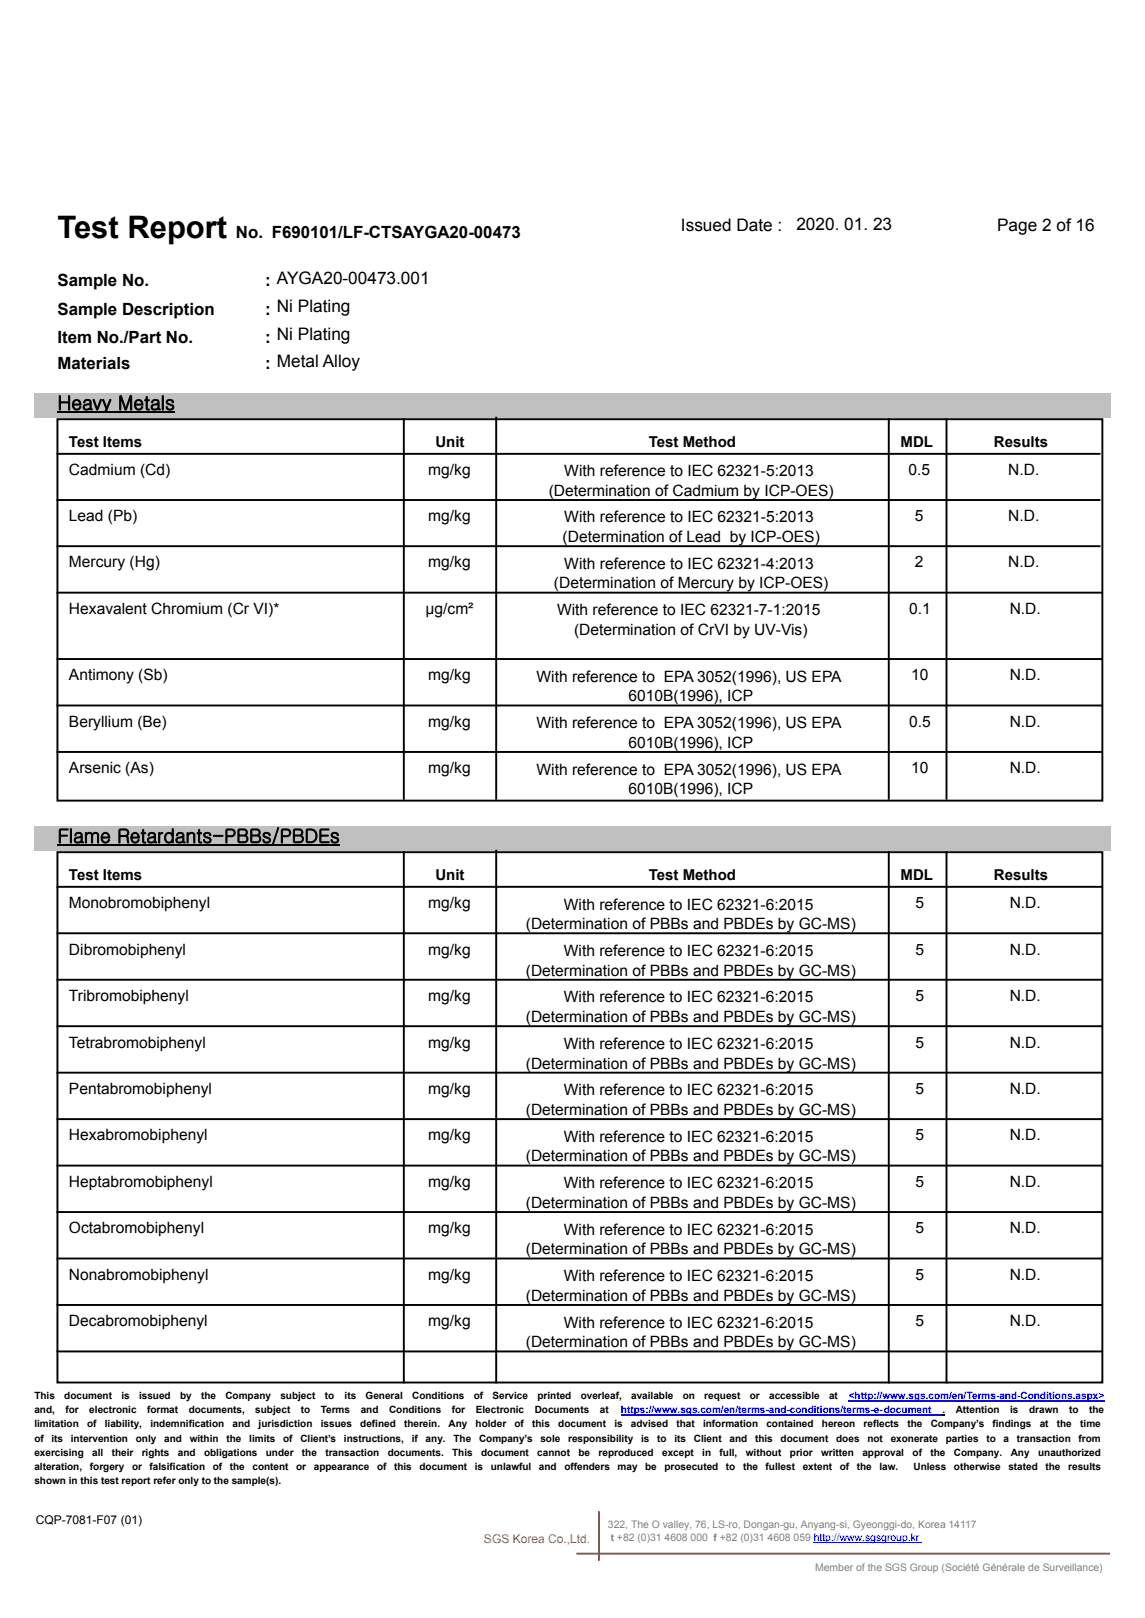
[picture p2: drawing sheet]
<svg xmlns="http://www.w3.org/2000/svg" width="210mm" height="297mm" viewBox="0 0 210 297" stroke-linecap="round" stroke-linejoin="round" font-family="sans-serif">
<defs><g id="words">
<text font-size="5.7" x="10.5" y="43.6">Test Report</text>
<g font-size="3.5">
<text x="10.5" y="75.1">Heavy Metals</text>
<text x="10.5" y="154.5">Flame Retardants-PBBs/PBDEs</text>
</g>
<g font-size="3.2">
<text x="124.8" y="42.4">Issued Date :</text>
<text x="146" y="42.1">2020. 01. 23</text>
<text x="182.8" y="42.4">Page 2 of 16</text>
</g>
<g font-size="3.1">
<text x="43.3" y="43.6">No. F690101/LF-CTSAYGA20-00473</text>
<text x="10.5" y="52.5">Sample No.</text>
<text x="48.6" y="52.5">: AYGA20-00473.001</text>
<text x="10.5" y="57.7">Sample Description</text>
<text x="48.6" y="57.7">: Ni Plating</text>
<text x="10.5" y="62.8">Item No./Part No.</text>
<text x="48.6" y="62.8">: Ni Plating</text>
<text x="10.5" y="67.6">Materials</text>
<text x="48.6" y="67.6">: Metal Alloy</text>
</g>
<g font-size="2.9">
<text x="12.6" y="87.1">Cadmium (Cd)</text>
<text x="78.5" y="87.1">mg/kg</text>
<text x="103.5" y="87.3">With reference to IEC 62321-5:2013</text>
<text x="166.5" y="87.1">0.5</text>
<text x="184.8" y="87.1">N.D.</text>
<text x="12.6" y="95.5">Lead (Pb)</text>
<text x="78.5" y="95.5">mg/kg</text>
<text x="100.6" y="90.9">(Determination of Cadmium by ICP-OES)</text>
<text x="103.5" y="95.8">With reference to IEC 62321-5:2013</text>
<text x="167.7" y="95.5">5</text>
<text x="184.8" y="95.5">N.D.</text>
<text x="103.1" y="99.4">(Determination of Lead by ICP-OES)</text>
<text x="12.6" y="104">Mercury (Hg)</text>
<text x="78.5" y="104">mg/kg</text>
<text x="101.5" y="107.9">(Determination of Mercury by ICP-OES)</text>
<text x="103.5" y="104.3">With reference to IEC 62321-4:2013</text>
<text x="167.7" y="104">2</text>
<text x="184.8" y="104">N.D.</text>
<text x="12.6" y="112.6">Hexavalent Chromium (Cr VI)*</text>
<text x="78" y="112.6">µg/cm²</text>
<text x="102.1" y="112.8">With reference to IEC 62321-7-1:2015</text>
<text x="166.7" y="112.6">0.1</text>
<text x="185.1" y="112.6">N.D.</text>
<text x="105.2" y="116.4">(Determination of CrVI by UV-Vis)</text>
<text x="12.6" y="124.8">Antimony (Sb)</text>
<text x="78.5" y="124.8">mg/kg</text>
<text x="98.4" y="125">With reference to EPA 3052(1996), US EPA</text>
<text x="167.1" y="124.8">10</text>
<text x="185.1" y="124.8">N.D.</text>
<text x="115.2" y="128.6">6010B(1996), ICP</text>
<text x="12.6" y="133.3">Beryllium (Be)</text>
<text x="78.5" y="133.3">mg/kg</text>
<text x="98.4" y="133.5">With reference to EPA 3052(1996), US EPA</text>
<text x="115.2" y="137.1">6010B(1996), ICP</text>
<text x="166.7" y="133.3">0.5</text>
<text x="185.1" y="133.3">N.D.</text>
<text x="12.6" y="141.8">Arsenic (As)</text>
<text x="78.5" y="141.8">mg/kg</text>
<text x="98.4" y="142">With reference to EPA 3052(1996), US EPA</text>
<text x="167.1" y="141.8">10</text>
<text x="185.1" y="141.8">N.D.</text>
<text x="115.2" y="145.6">6010B(1996), ICP</text>
<text x="12.6" y="166.5">Monobromobiphenyl</text>
<text x="78.5" y="166.5">mg/kg</text>
<text x="103.4" y="166.8">With reference to IEC 62321-6:2015</text>
<text x="167.9" y="166.5">5</text>
<text x="185.1" y="166.5">N.D.</text>
<text x="96.4" y="170.4">(Determination of PBBs and PBDEs by GC-MS)</text>
<text x="12.6" y="175">Dibromobiphenyl</text>
<text x="78.5" y="175">mg/kg</text>
<text x="96.4" y="178.9">(Determination of PBBs and PBDEs by GC-MS)</text>
<text x="103.4" y="175.3">With reference to IEC 62321-6:2015</text>
<text x="167.9" y="175">5</text>
<text x="185.1" y="175">N.D.</text>
<text x="12.6" y="183.6">Tribromobiphenyl</text>
<text x="78.5" y="183.6">mg/kg</text>
<text x="103.4" y="183.8">With reference to IEC 62321-6:2015</text>
<text x="167.9" y="183.6">5</text>
<text x="185.1" y="183.6">N.D.</text>
<text x="96.4" y="187.4">(Determination of PBBs and PBDEs by GC-MS)</text>
<text x="12.6" y="192.1">Tetrabromobiphenyl</text>
<text x="78.5" y="192.1">mg/kg</text>
<text x="96.4" y="195.9">(Determination of PBBs and PBDEs by GC-MS)</text>
<text x="103.4" y="192.3">With reference to IEC 62321-6:2015</text>
<text x="167.9" y="192.1">5</text>
<text x="185.1" y="192.1">N.D.</text>
<text x="12.6" y="200.6">Pentabromobiphenyl</text>
<text x="78.5" y="200.6">mg/kg</text>
<text x="103.4" y="200.9">With reference to IEC 62321-6:2015</text>
<text x="167.9" y="200.6">5</text>
<text x="185.1" y="200.6">N.D.</text>
<text x="12.6" y="209.1">Hexabromobiphenyl</text>
<text x="78.5" y="209.1">mg/kg</text>
<text x="96.4" y="204.5">(Determination of PBBs and PBDEs by GC-MS)</text>
<text x="103.4" y="209.4">With reference to IEC 62321-6:2015</text>
<text x="167.9" y="209.1">5</text>
<text x="185.1" y="209.1">N.D.</text>
<text x="96.4" y="213">(Determination of PBBs and PBDEs by GC-MS)</text>
<text x="12.6" y="217.6">Heptabromobiphenyl</text>
<text x="78.5" y="217.6">mg/kg</text>
<text x="96.4" y="221.5">(Determination of PBBs and PBDEs by GC-MS)</text>
<text x="103.4" y="217.9">With reference to IEC 62321-6:2015</text>
<text x="167.9" y="217.6">5</text>
<text x="185.1" y="217.6">N.D.</text>
<text x="12.6" y="226.2">Octabromobiphenyl</text>
<text x="78.5" y="226.2">mg/kg</text>
<text x="103.4" y="226.4">With reference to IEC 62321-6:2015</text>
<text x="167.9" y="226.2">5</text>
<text x="185.1" y="226.2">N.D.</text>
<text x="96.4" y="230">(Determination of PBBs and PBDEs by GC-MS)</text>
<text x="12.6" y="234.7">Nonabromobiphenyl</text>
<text x="78.5" y="234.7">mg/kg</text>
<text x="96.4" y="238.5">(Determination of PBBs and PBDEs by GC-MS)</text>
<text x="103.4" y="234.9">With reference to IEC 62321-6:2015</text>
<text x="167.9" y="234.7">5</text>
<text x="185.1" y="234.7">N.D.</text>
<text x="12.6" y="243.2">Decabromobiphenyl</text>
<text x="78.5" y="243.2">mg/kg</text>
<text x="103.4" y="243.5">With reference to IEC 62321-6:2015</text>
<text x="167.9" y="243.2">5</text>
<text x="185.1" y="243.2">N.D.</text>
<text x="96.4" y="247.1">(Determination of PBBs and PBDEs by GC-MS)</text>
</g>
<g font-size="2.8">
<text x="12.6" y="82">Test Items</text>
<text x="79.8" y="82">Unit</text>
<text x="118.9" y="82">Test Method</text>
<text x="165.1" y="82">MDL</text>
<text x="182.2" y="82">Results</text>
<text x="12.6" y="161.3">Test Items</text>
<text x="79.8" y="161.3">Unit</text>
<text x="118.9" y="161.3">Test Method</text>
<text x="165.1" y="161.3">MDL</text>
<text x="182.2" y="161.3">Results</text>
</g>
<text font-size="2.2" x="6.6" y="279.4">CQP-7081-F07 (01)</text>
<text font-size="2.2" fill="#f5560a" x="88.7" y="282.9">SGS Korea Co.,Ltd.</text>
<g font-size="1.9" fill="#808080">
<text x="111.4" y="280.1">322, The O valley, 76, LS-ro, Dongan-gu, Anyang-si, Gyeonggi-do, Korea 14117</text>
<text x="149.4" y="288">Member of the SGS Group (Société Générale de Surveillance)</text>
</g>
<g font-size="1.8">
<text x="6.3" y="256.6">This</text>
<text x="11.8" y="256.6">document</text>
<text x="22.3" y="256.6">is</text>
<text x="25.5" y="256.6">issued</text>
<text x="33" y="256.6">by</text>
<text x="36.9" y="256.6">the</text>
<text x="41.3" y="256.6">Company</text>
<text x="51.4" y="256.6">subject</text>
<text x="59.5" y="256.6">to</text>
<text x="63.2" y="256.6">its</text>
<text x="67" y="256.6">General</text>
<text x="75.6" y="256.6">Conditions</text>
<text x="86.8" y="256.6">of</text>
<text x="90.3" y="256.6">Service</text>
<text x="98.5" y="256.6">printed</text>
<text x="106.5" y="256.6">overleaf,</text>
<text x="115.7" y="256.6">available</text>
<text x="125.2" y="256.6">on</text>
<text x="129.1" y="256.6">request</text>
<text x="137.5" y="256.6">or</text>
<text x="141" y="256.6">accessible</text>
<text x="152" y="256.6">at</text>
<text x="6.3" y="259.2">and,</text>
<text x="6.3" y="261.7">limitation</text>
<text x="12" y="259.2">for</text>
<text x="16" y="261.7">of</text>
<text x="16.4" y="259.2">electronic</text>
<text x="19.2" y="261.7">liability,</text>
<text x="27" y="259.2">format</text>
<text x="27.6" y="261.7">indemnification</text>
<text x="34.6" y="259.2">documents,</text>
<text x="42.6" y="261.7">and</text>
<text x="46.8" y="259.2">subject</text>
<text x="47.4" y="261.7">jurisdiction</text>
<text x="55.1" y="259.2">to</text>
<text x="58.8" y="261.7">issues</text>
<text x="58.8" y="259.2">Terms</text>
<text x="66" y="261.7">defined</text>
<text x="66.1" y="259.2">and</text>
<text x="71.3" y="259.2">Conditions</text>
<text x="74.1" y="261.7">therein.</text>
<text x="82.2" y="261.7">Any</text>
<text x="82.8" y="259.2">for</text>
<text x="87.2" y="261.7">holder</text>
<text x="87.2" y="259.2">Electronic</text>
<text x="94.3" y="261.7">of</text>
<text x="97.6" y="261.7">this</text>
<text x="98" y="259.2">Documents</text>
<text x="102.3" y="261.7">document</text>
<text x="110" y="259.2">at</text>
<text x="112.6" y="261.7">is</text>
<text x="115.7" y="261.7">advised</text>
<text x="124" y="261.7">that</text>
<text x="128.9" y="261.7">information</text>
<text x="140.5" y="261.7">contained</text>
<text x="150.7" y="261.7">hereon</text>
<text x="158.3" y="261.7">reflects</text>
<text x="166.3" y="261.7">the</text>
<text x="170.6" y="261.7">Company’s</text>
<text x="172.8" y="259.2">.</text>
<text x="175.2" y="259.2">Attention</text>
<text x="181.9" y="261.7">findings</text>
<text x="185.2" y="259.2">is</text>
<text x="188.7" y="259.2">drawn</text>
<text x="190.6" y="261.7">at</text>
<text x="193.7" y="261.7">the</text>
<text x="196" y="259.2">to</text>
<text x="198" y="261.7">time</text>
<text x="199.7" y="259.2">the</text>
<text x="6.3" y="264.3">of</text>
<text x="6.3" y="266.9">exercising</text>
<text x="6.3" y="269.5">alteration,</text>
<text x="9.4" y="264.3">its</text>
<text x="13" y="264.3">intervention</text>
<text x="16.5" y="269.5">forgery</text>
<text x="16.9" y="266.9">all</text>
<text x="20.5" y="266.9">their</text>
<text x="24.2" y="269.5">or</text>
<text x="24.9" y="264.3">only</text>
<text x="26" y="266.9">rights</text>
<text x="27.4" y="269.5">falsification</text>
<text x="30.1" y="264.3">and</text>
<text x="32.6" y="266.9">and</text>
<text x="34.8" y="264.3">within</text>
<text x="37.4" y="266.9">obligations</text>
<text x="39" y="269.5">of</text>
<text x="41.5" y="264.3">the</text>
<text x="42.1" y="269.5">the</text>
<text x="45.7" y="264.3">limits</text>
<text x="46.3" y="269.5">content</text>
<text x="48.7" y="266.9">under</text>
<text x="51.9" y="264.3">of</text>
<text x="54.3" y="269.5">or</text>
<text x="55.1" y="264.3">Client’s</text>
<text x="55.4" y="266.9">the</text>
<text x="57.5" y="269.5">appearance</text>
<text x="59.6" y="266.9">transaction</text>
<text x="63" y="264.3">instructions,</text>
<text x="69.1" y="269.5">of</text>
<text x="71.1" y="266.9">documents.</text>
<text x="72.2" y="269.5">this</text>
<text x="75.5" y="264.3">if</text>
<text x="76.9" y="269.5">document</text>
<text x="78" y="264.3">any.</text>
<text x="82.9" y="266.9">This</text>
<text x="83.1" y="264.3">The</text>
<text x="87" y="269.5">is</text>
<text x="87.8" y="264.3">Company’s</text>
<text x="88.2" y="266.9">document</text>
<text x="90" y="269.5">unlawful</text>
<text x="98.5" y="266.9">cannot</text>
<text x="98.8" y="269.5">and</text>
<text x="99.1" y="264.3">sole</text>
<text x="103.5" y="269.5">offenders</text>
<text x="104.2" y="264.3">responsibility</text>
<text x="106" y="266.9">be</text>
<text x="109.7" y="266.9">reproduced</text>
<text x="113.2" y="269.5">may</text>
<text x="117.5" y="264.3">is</text>
<text x="118.3" y="269.5">be</text>
<text x="120.5" y="264.3">to</text>
<text x="121.4" y="266.9">except</text>
<text x="121.8" y="269.5">prosecuted</text>
<text x="123.6" y="264.3">its</text>
<text x="127.2" y="264.3">Client</text>
<text x="128.7" y="266.9">in</text>
<text x="131.9" y="266.9">full,</text>
<text x="133.1" y="269.5">to</text>
<text x="133.7" y="264.3">and</text>
<text x="136.2" y="269.5">the</text>
<text x="136.7" y="266.9">without</text>
<text x="138.4" y="264.3">this</text>
<text x="140.4" y="269.5">fullest</text>
<text x="143.1" y="264.3">document</text>
<text x="144.8" y="266.9">prior</text>
<text x="147.1" y="269.5">extent</text>
<text x="150.5" y="266.9">written</text>
<text x="153.3" y="264.3">does</text>
<text x="153.9" y="269.5">of</text>
<text x="157.1" y="269.5">the</text>
<text x="158.1" y="266.9">approval</text>
<text x="159" y="264.3">not</text>
<text x="161.2" y="269.5">law.</text>
<text x="163.3" y="264.3">exonerate</text>
<text x="167.3" y="266.9">of</text>
<text x="167.5" y="269.5">Unless</text>
<text x="170.6" y="266.9">the</text>
<text x="173.4" y="264.3">parties</text>
<text x="174.9" y="266.9">Company.</text>
<text x="174.9" y="269.5">otherwise</text>
<text x="180.8" y="264.3">to</text>
<text x="184" y="264.3">a</text>
<text x="184.9" y="269.5">stated</text>
<text x="185.3" y="266.9">Any</text>
<text x="186.4" y="264.3">transaction</text>
<text x="190.3" y="266.9">unauthorized</text>
<text x="191.7" y="269.5">the</text>
<text x="195.8" y="269.5">results</text>
<text x="197.7" y="264.3">from</text>
<text x="6.3" y="272.1">shown in this test report refer only to the sample(s).</text>
</g>
<g font-size="1.8" fill="#00f">
<text x="155.6" y="256.6">&lt;http://www.sgs.com/en/Terms-and-Conditions.aspx&gt;</text>
<text x="113.8" y="259.2">https://www.sgs.com/en/terms-and-conditions/terms-e-document</text>
</g>
<text font-size="1.8" fill="#808080" x="112" y="282.6">t +82 (0)31 4608 000 f +82 (0)31 4608 059 http://www.sgsgroup.kr</text>
</g></defs>
<g fill="#c0c0c0">
<path d="M6.3 72.1h197.4v4.5h-197.4z"/>
<path d="M6.3 151.5h197.4v4.5h-197.4z"/>
</g>
<g fill="none" stroke="#000" stroke-width=".35">
<path d="M10.5 76.9h191.6v69.9h-191.6zM74 76.9v69.6M91 76.6v69.9M162.9 76.9v69.6M173.5 76.9v69.6M10.5 91.7h191.1M10.5 83.2h191.1M10.5 108.7h191.3M10.5 100.2h191.1M10.5 137.9h191.3M10.5 129.4h191.3M10.5 120.8h191.3"/>
<path d="M10.5 156.3h191.6v97.2h-191.6zM74 156.3v97.2M91 156v97.5M162.9 156.3v97.2M173.5 156.3v97.2M10.5 179.7h191.3M10.5 171.1h191.3M10.5 162.6h191.3M10.5 196.7h191.3M10.5 188.2h191.3M10.5 213.7h191.3M10.5 205.2h191.3"/>
<path d="M10.5 239.3h191.3M10.5 230.8h191.3M10.5 222.2h191.3M10.5 247.8h191.3"/>
</g>
<path d="M10.5 75.6h21.6M10.5 155h51.8" fill="none" stroke="#000" stroke-width=".23"/>
<path d="M113.8 259.4h59M155.6 256.8h46.9" fill="none" stroke="#00f" stroke-width=".19"/>
<path d="M172.8 259.3h.5v.2h-.5zM202.5 256.8l.1 .1z" fill="#000"/>
<path d="M109.8 277.3v8.7M105.8 284.9h97.5" fill="none" stroke="#f5560a" stroke-width=".35"/>
<path d="M149.2 282.9h19.9" fill="none" stroke="#00f" stroke-width=".18"/>
<path d="M77.2 280.7h31.1v3.9h-31.1z" fill="#fff"/>
<use href="#words"/>
</svg>
